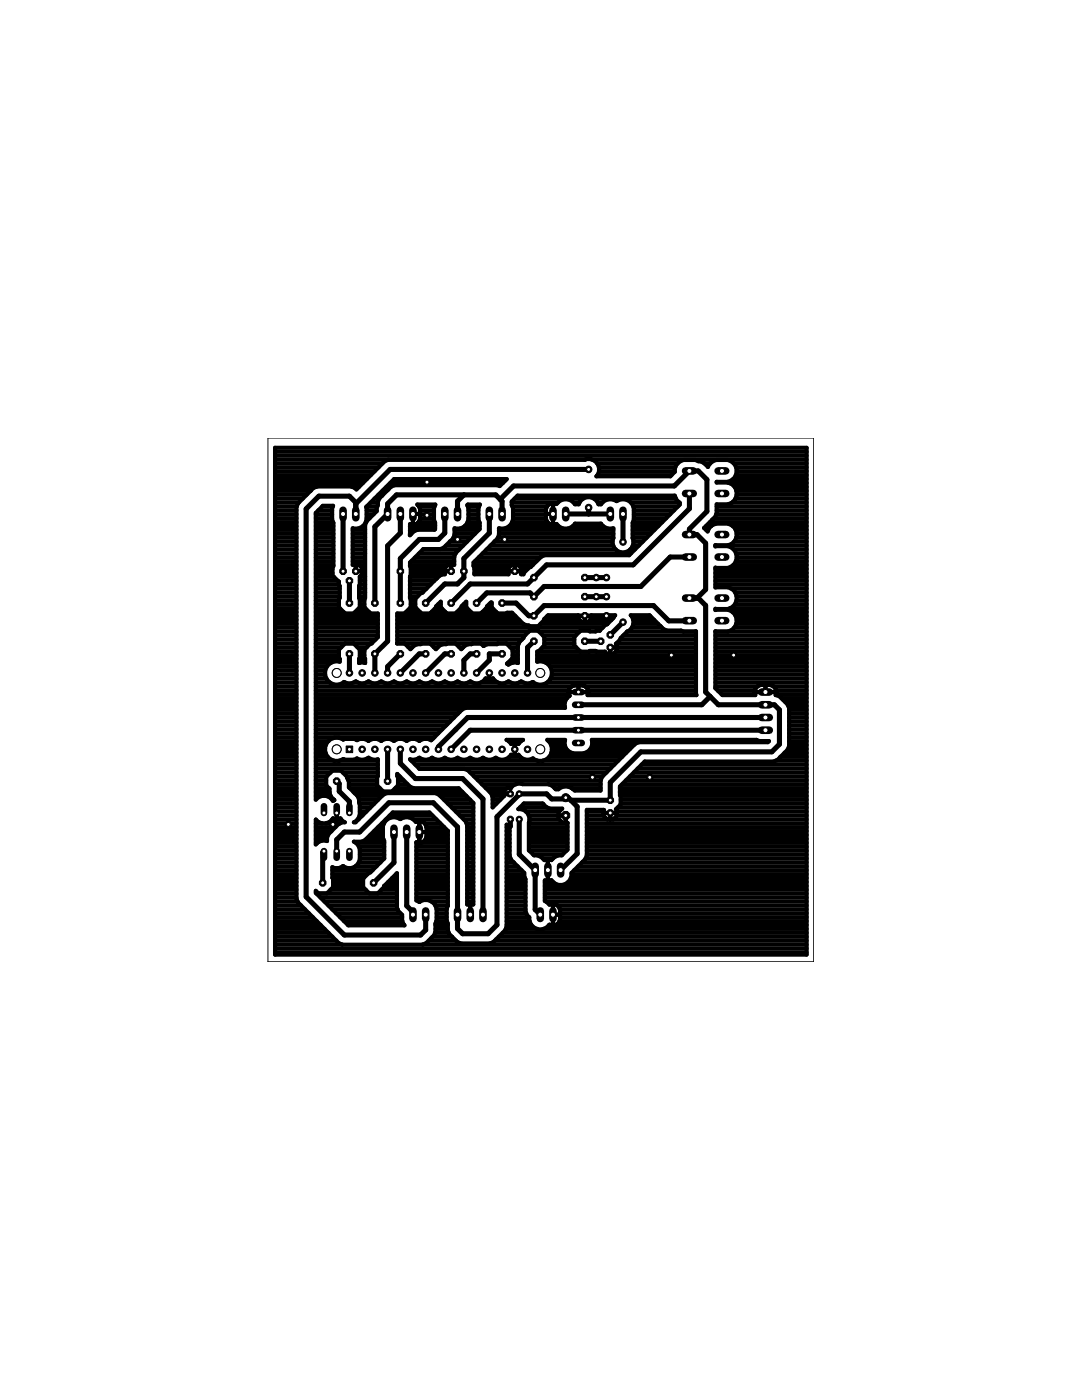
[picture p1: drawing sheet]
<svg xmlns="http://www.w3.org/2000/svg" width="216mm" height="279mm" viewBox="0 0 216 279" stroke-linecap="round" stroke-linejoin="round" font-family="sans-serif">
<g fill="none" stroke="#000" stroke-width=".83">
<path d="M54.9 95.6h18.3M54.9 89.4h106.1v101.1h-106.1zM54.9 91.7h61.9M54.9 99.5h5.5M54.9 98.7h6.3M54.9 98h7.1M54.9 97.2h8.2M54.9 96.4h17.5M54.9 94.8h19.1M54.9 94h19.9M54.9 93.3h20.6M54.9 92.5h21.4"/>
<path d="M54.9 90.9h106.1M54.9 90.1h106.1M70.3 97.2h1.3M74.7 99.5h1M75.5 98.7h.9M76.2 98.9h.1M76.3 98h.9M77.1 97.2h.9M77.4 91.8l-.6 .3-5.7 5.6-1-.6h-6.9l-.7 .3-3 3.1-.3 .7v78.2l.3 .7 8.1 8.1 .7 .3h16l.7-.3 1.6-1.5 .3-.7v-1.7l.2-.6v-2.3a2.22 2.22 0 0 0-3.4-1.4M77.5 97.7h.1M77.9 96.4h22.5M102.7 99.5h13.7"/>
<path d="M116.7 91.8a2.04 2.04 0 0 1 2.8 1.5M118.1 91.7h42.9M118.5 99.5h16.4M119.2 92.5h16M119.2 94.8h14.8M119.5 93.3h15.2M119.5 93.3v.8l-.5 1h14.8l.8-.9a2.13 2.13 0 0 1 1.8-2.4h2.3l1 .3 .7 .3 .9 .8 .2-.4 .6-.7 .8-.3h2.3a2.23 2.23 0 0 1 1.8 2.2 2.23 2.23 0 0 1-1.8 2.2h-2.2v.1h2.2a2.21 2.21 0 0 1 1.8 2.2 2.21 2.21 0 0 1-1.8 2.1h-2.2v1.8l-.3 .8-.5 .5M119.5 94h15.1M140.5 92.5h1.2M145.5 96.4h15.5M146.3 95.6h14.7M146.4 92.5h14.6"/>
<path d="M146.6 97.2h14.4M146.7 99.5h14.3M146.8 94.8h14.2M146.9 93.3h14.1M146.9 98h14.1M147 98.7h14M147 94h14M54.9 118.3h4.3M54.9 119.8h4.3M54.9 119h4.3M54.9 117.5h4.3M54.9 116.7h4.3"/>
<path d="M54.9 115.9h4.3M54.9 115.1h4.3M54.9 114.3h4.3M54.9 113.6h4.3M54.9 112.8h4.3M54.9 112h4.3M54.9 111.2h4.3M54.9 110.4h4.3M54.9 109.7h4.3M54.9 108.9h4.3M54.9 108.1h4.3M54.9 107.3h4.3"/>
<path d="M54.9 106.5h4.3M54.9 105.7h4.3M54.9 105h4.3M54.9 104.2h4.3M54.9 103.4h4.3M54.9 102.6h4.3M54.9 101.9h4.3M54.9 101.1h4.3M54.9 100.3h4.7M63 118.3h4.8M63 119.8h4.6M63 119h4.8"/>
<path d="M63 117.5h4.8M63 116.7h4.6M63 115.9h4.4M63 115.1h3.6M63 114.3h3.4M63 113.6h3.4M63 112.8h3.5M63 112h3.5M63 111.2h3.5M63 110.4h3.5M63 109.7h3.5M63 108.9h3.5"/>
<path d="M63 108.1h3.5M63 107.3h3.5M63 106.5h3.5M63 105.7h3.5M63 105h3.5M63 104.2h3.4M63 103.4h3.3M63 102.6h3.3M63.5 101.9h2.8M64.3 101.1h2.1M70.4 112h2.5M70.4 111.2h2.5"/>
<path d="M70.4 110.4h2.5M70.4 109.7h2.5M70.4 108.9h2.5M70.4 108.1h2.5M70.4 107.3h2.5M70.4 106.5h2.5M70.4 105.7h2.5M71 114h1.3M71 114h.1M71 112.7v1.3M71 113.6h.1M71 112.8h.1"/>
<path d="M71.6 112.8h1.3M71.6 118.3h1.3M71.6 119h1.3M71.6 117.5h1.3M71.8 119.8h.9M71.8 116.7h1.1M71.8 115.9h1.1M71.8 115.1h1.1M72.3 114.3h.6M72.3 113.6h.6M72.4 105h.5M73 104.2h.1"/>
<path d="M73.2 103.4h.6M73.2 102.6h1.3M73.2 101.9h2M73.2 101.1h2.1M74 100.3h1.4M81.8 119h1.5M81.8 117.5h3.3M81.8 116.7h4.1M81.8 115.9h4.9M81.8 115.1h5.6M81.8 112.8h7.6M81.8 106.5h.3"/>
<path d="M81.8 105.7h1.4M81.8 105h5M82 119.8h.9M82 114.3h6.7M82 113.6h6.7M82.1 112h8.5M82.4 102.6h1.4M82.4 102.6v.1M82.4 102.6v2.2M82.4 104.2h.1M82.4 103.4h.1M82.8 111.2h7.8"/>
<path d="M83.5 104.2h3.3M83.6 101.1h3.1M83.6 101.1l-.3-.4h3.6l-.3 .7v2.4l.2 .6v1.2l-.1 .1h-3.4l-.7 .3-.6 .6M83.6 101.1l.2 .6v1.7a1.39 1.39 0 0 1-2 1.2v2.2l.2-.2M83.6 110.4h7.3M83.8 103.4h2.8M83.8 102.6h2.8M83.8 101.9h2.8M84.1 118.3l-1.2 1.2v1.7l1.2 1.2h1.7l2.1-2.3v1.1l1.3 1.2h1.7l2.1-2.3v1.1l1.3 1.2h1.7l1.2-1.2v-.2l.7-.8h.2v1l1.2 1.2 2.9-.1 2.2 2.2M84.4 109.7h7.2M87.1 115.4l.6-.5 .7-.3h.4l-.1-1.1 .8-.8h1.1v-1.6l.3-.7 4.8-4.8v-1.2l-.2-.6v-2.4l.3-.7h-2.4l-.2 .1 .3 .6v2.4a2.15 2.15 0 0 1-2.8 1.6v1.4l-.3 .7-1.8 1.8-.7 .3h-3.4l-2.7 2.7v.7l.2 .1v1.8l-.2 .1v4.3l.2 .2v1.7l-1.3 1.2h-1.4l-.1 6h24.3M87.1 115.4v.1"/>
<path d="M87.1 115.4l-2.8 2.9h-2.5M88.7 114h1.3M89 108.9h3.4M89.8 108.1h3.4M90 112.7v1.3M90 114h.1M90 112.8h.1M90 113.6h.1M90.5 107.3h3.5M90.7 106.5h4.1M90.7 105.7h4.8M92.7 105h3"/>
<path d="M93.3 104.2h2.4M93.3 101.1h2.3M93.5 103.4h2M93.5 102.6h2M93.5 101.9h2M94.5 112.8h7.6M94.7 114.3h6.7M94.7 113.6h6.7M94.8 112h12.3M95.5 111.2h12.3M96.3 110.4h29.6M97.1 109.7h25.8"/>
<path d="M97.9 108.9h24.5M98.7 108.1h23.5M99.4 107.3h23M99.6 106.5h22.8M99.6 105.7h22.8M101.4 114h2.6M101.6 105h9.8M102.1 100.1l1.2-1.2h31.3l.4 .8 .6 .7v.3l-10.1 10.1h-16.8l-.7 .3-2.1 2.1h-.2l-1.2 1.2v.2h-.5v-1.1l-.7-.8h-1.1l-.8 .8 .1 1.1h-6.8v-1.5l-.2-.1v-.7l4.8-4.8 .3-.7v-1.4a2.18 2.18 0 0 0 2.8-1.6v-2.4l-.3-.6zM102.1 100.3h9.2M102.2 104.2h7M102.2 101.1h6.9M102.4 103.4h6.5"/>
<path d="M102.4 102.6h6.5M102.4 101.9h6.5M102.7 112.7v1.3M102.7 113.6h.1M102.7 112.8h.1M103.4 112.8h2.9M104 114.3h.5M104 113.6h1.3M108.9 102.6l1.5 .1M109.3 100.9a1.4 1.4 0 0 1 1.7-.3 2.21 2.21 0 0 1 3.7 0h.8a2.06 2.06 0 0 1 2-1.4 2.06 2.06 0 0 1 1.9 1.4h.5a2.19 2.19 0 0 1 3.1-.6 2.2 2.2 0 0 1 3.5 1.4v2.4l-.3 .6v3a2.08 2.08 0 0 1-1.9 2.9 2.08 2.08 0 0 1-1.9-2.9v-2a2.13 2.13 0 0 1-2.5-.9h-5.2a2.21 2.21 0 0 1-3.7 .1 1.41 1.41 0 0 1-2.1-1.2v-1.7zM110.3 100.4v4.4M110.3 104.2h.1"/>
<path d="M110.3 103.4h.1M110.3 101.9h.1M110.3 101.1h.1M114.3 105h6M114.4 100.3h1.2M119.3 100.3h.9M125.7 109.7h1M125.9 100.3h9.7M126.2 107.3h2.8M126.2 106.5h3.6M126.2 105.7h4.4M126.2 105h5.2"/>
<path d="M126.3 108.9h1.2M126.3 104.2h5.8M126.3 101.1h9M126.4 108.1h1.8M126.5 103.4h6.4M126.5 102.6h7.2M126.5 101.9h8M140.9 105.7h.4M140.9 105h1M141.7 104.2h19.3M142.2 103.7l-1.7 1.7 .7 .7 .3-.7 .6-.6 .8-.3h2.3a2.21 2.21 0 0 1 1.8 2.2 2.21 2.21 0 0 1-1.8 2.1h-2.5v.3l2.5-.1a2.23 2.23 0 0 1 1.8 2.2 2.23 2.23 0 0 1-1.8 2.1h-2.5v3.9h2.5a2.18 2.18 0 0 1 1.8 2.6M142.2 103.7h.1"/>
<path d="M142.5 103.4h18.5M142.7 116.7h18.3M142.7 115.9h18.3M142.7 115.1h18.3M142.7 114.3h18.3M142.7 113.6h18.3M142.7 108.9h18.3M142.9 102.6h18.1M143 101.9h18M143 101.1h18M145.9 117.5h15.1M146.1 100.3h14.9"/>
<path d="M146.2 105h14.8M146.3 112.8h14.7M146.4 109.7h14.6M146.5 108.1h14.5M146.7 118.3h14.3M146.8 105.7h14.2M146.8 112h14.2M146.9 110.4h14.1M146.9 107.3h14.1M147 119.8l-.3 .8-.7 .6-.8 .3h-2.5v.3l2.5-.1a2.23 2.23 0 0 1 1.8 2.2 2.23 2.23 0 0 1-1.8 2.1M147 119.8h14M147 119h14"/>
<path d="M147 111.2h14M147 106.5h14M54.9 128.4h4.3M54.9 122.9h4.3M54.9 129.2h4.3M54.9 126h4.3M54.9 139.3h4.3M54.9 138.5h4.3M54.9 137.8h4.3M54.9 137h4.3M54.9 136.2h4.3M54.9 135.4h4.3"/>
<path d="M54.9 134.6h4.3M54.9 133.9h4.3M54.9 133.1h4.3M54.9 132.3h4.3M54.9 131.5h4.3M54.9 130.7h4.3M54.9 130h4.3M54.9 127.6h4.3M54.9 126.8h4.3M54.9 125.3h4.3M54.9 124.5h4.3M54.9 123.7h4.3"/>
<path d="M54.9 122.2h4.3M54.9 121.4h4.3M54.9 120.6h4.3M63 128.4h11.2M63 122.9h12.4M63 129.2h5.1M63 126h12.4M63 139.3h50.2M63 138.5h50.5M63 137.8h50.5M63 137h51.1M63 136.2h2.8"/>
<path d="M63 135.4h2.1M63 134.6h1.9M63 133.9h1.9M63 133.1h2.2M63 132.3h3M63 131.5h4.8M63 130.7h4.6M63 130h4.6M63 127.6h12M63 126.8h12.4M63 125.3h12.4M63 124.5h12.4"/>
<path d="M63 123.7h12.4M63 122.2h5.6M63 121.4h4.8M63 120.6h4.6M64.9 133.9a2.32 2.32 0 0 0 1.1 2.4 2.32 2.32 0 0 0 2.6-.2 2.03 2.03 0 0 0 2.4-.1 2.03 2.03 0 0 0 2.5 0 2.03 2.03 0 0 0 2.6 0 2.03 2.03 0 0 0 2.5 0 2.03 2.03 0 0 0 2.6 0 2 2 0 0 0 2.5 0 2.05 2.05 0 0 0 2.5 0 2.05 2.05 0 0 0 2.6 0 2.05 2.05 0 0 0 2.5 0 2.05 2.05 0 0 0 2.5 0 2.18 2.18 0 0 0 3.2-.6 1.78 1.78 0 0 0 1.4 .1 2.1 2.1 0 0 0 3.1 .5 2.05 2.05 0 0 0 2.5 0 2.03 2.03 0 0 0 2.3 .1 2.31 2.31 0 0 0 2.7 .2 2.31 2.31 0 0 0 1.1-2.4M67.8 131.5v.6a2.28 2.28 0 0 0-2.9 1.8M68.6 136.2h.3M68.9 128.4l-1.3 1.2v1.8l.2 .1M70.6 128.4l1.2 1.2v1.8l-.2 .1M70.6 136.2h.8M70.9 122.2h2.8M71.3 129.2h1.9"/>
<path d="M71.6 132.3h1.3M71.6 131.5v.8M71.6 132.3h.1M71.6 131.5h1.3M71.6 121.4h1.3M71.8 130.7h.9M71.8 130h.9M71.8 120.6h.9M72.8 132.3h.1M72.9 131.5v.8M73.1 136.2h.8M73.9 128.4l-1.2 1.2v1.8l.2 .1"/>
<path d="M74.1 128.4l1.3-1.2v-4.8h-1.5l-1.2-1.2v-1.7l.2-.2v-14.6l.3-.7 2-2 .2-1.8 .3-.7 2.3-2.4 .7-.3h20.6l.4 .2 1.4-1.4h-22.5l-5.5 5.6 .1 2.6a2.15 2.15 0 0 1-2.8 1.6v7.3h1.1l.8 .8v1.1l-.5 .5v1.7l-.2 .1 .2 4.3-1.2 1.2h-1.7l-1.3-1.2v-1.7l.2-.2v-2.4l-.2-.1v-.7l-1.2-1.2v-1.8l.1-.1v-8.6l-.2-.6v-2.4l.2-.5h-2.1l-1.4 1.5v57.2l.5-.4 .7-.4M75.6 136.2h.9M78.2 136.2h.8M79.3 122.9h23.5M79.3 126h26.2M79.3 127.6h24.9M79.3 126.8h25.4M79.3 125.3h40.9M79.3 124.5h25.1M79.3 123.7h24.3M80.7 128.4l1.2 1.2 .7-.7 .7-.3h.6l.2-.2M80.7 136.2h.9"/>
<path d="M81 122.2h2.8M81.5 129.2h.8M81.8 121.4h1.2M82 120.6h.9M83.3 136.2h.8M85.8 128.4l1.2 1.2 .7-.7 1.5-.5M85.8 136.2h.8M86.1 122.2h2.8M86.6 129.2h.8M86.9 121.4h1.2M87.4 120.6h.5M88.3 136.2h.9"/>
<path d="M90.9 128.4l1.1 1.2a2.18 2.18 0 0 1 2.1-1l.2-.2M90.9 136.2h.8M91.2 122.2h2.8M91.7 129.2h.7M91.9 121.4h1.3M92.5 120.6h.5M93.4 136.2h.9M96 128.4l.5 .5 .8-.3h1.9l.1-.2M96 136.2h3.3M96.2 122.2h2.8M96.9 135.4h.1M97 121.4h1.3"/>
<path d="M97.6 120.6h.5M97.6 135.4h.1M97.6 134.6l.1 .1M97.7 134.5l-.1 1.1M98.4 135.4h.1M101 128.4l1.3 1.2v1.8l-1.1 1.1 .3 .2a1.87 1.87 0 0 1 1.8-.4M101 136.2h.9M101.3 132.3h.9M101.8 129.2h1.5M102.1 131.5h1.2M102.3 130.7h1M102.3 130h1"/>
<path d="M103.3 132.3h.1M103.3 132.3v-3.5l.3-.7 2.1-2.2h1.7l1.2 1.2v1.7l-1.2 1.2h-.2v2.1a2.28 2.28 0 0 1 2.9 1.8M103.6 136.2h.8M104.4 124.5l1.3 .5h1.7l2-2.2h6v.6l.7 .8h1.1l.8-.8v-.6h4.7l-.3 .5-1.3 1.3h-.2l-1.2 1.2M106.1 136.2h.3M107.2 131.5h31.7M107.2 130.7h31.7M107.5 130h8.2M107.6 126h8.1M107.9 124.5h13.3M108.3 129.2h6.7M108.4 126.8h6.5"/>
<path d="M108.6 128.4h6M108.6 127.6h6M108.6 123.7h7.1M109 132.3h29.9M109.2 136.2h29.7M109.2 122.9h13.4M109.8 133.1h29.1M109.8 135.4h29.1M110.1 134.6h28.8M110.1 133.9h28.8M113.4 138.1h4M114.1 137a1.32 1.32 0 0 0-.4 1.9 2.03 2.03 0 0 0-.9 2.4h-19.9l-.7 .3-6.2 6.1a2.06 2.06 0 0 0-2.3 .2 2 2 0 0 0-2.5 0 2.05 2.05 0 0 0-2.6 0 2.05 2.05 0 0 0-2.5 0 2.05 2.05 0 0 0-2.6 0 2.16 2.16 0 0 0-2.3-.2l-.5-.2h-1.9l-.3 .1a2.36 2.36 0 0 0-3.7 2 2.36 2.36 0 0 0 3.7 1.9"/>
<path d="M114.1 137l.6-.2h1.5l.6 .2M115.4 138.1h.1M115.4 136.8v1.3M115.4 137.8h.1M115.4 137h.1M116.7 123.7h.1M116.7 123v1.2M116.8 137h22.1M117.3 138.5h21.6M117.3 137.8h21.6M117.6 130h1.3M117.7 123.7h4.3"/>
<path d="M119.7 125.9h-.7l-.1 .1-3.1-.1-1.2 1.2v1.7l1.2 1.2 3.1-.1 .1 .1h1.7l.5 .6h1.1l.8-.8v-1.1l-.2-.2 2.2-2.5M119.7 125.8v.1M121.8 129.2v1.4M121.8 129.2h.1M121.8 130h.1M122.9 130h16M123 128.4h15.9M123.8 127.6h15.1M124.4 126.8h14.5M125.1 126a2 2 0 0 0 .8-3.2h3.7l2.8 2.7 .7 .3h2.8l.5 .2M125.1 126h13.8M126 122.9h3.8"/>
<path d="M126.1 125.3h6M126.4 123.7h4.1M126.4 124.5h4.9M138.7 126h.2v12.5l.1 .2h-21.8a1.32 1.32 0 0 0-.4-1.7M138.9 129.2h-17.1M142.7 128.4h18.3M142.7 129.2h18.3M142.7 126h18.3M142.7 137h8.5M142.7 136.2h18.3M142.7 135.4h18.3M142.7 134.6h18.3"/>
<path d="M142.7 133.9h18.3M142.7 133.1h18.3M142.7 132.3h18.3M142.7 131.5h18.3M142.7 130.7h18.3M142.7 130h18.3M142.7 127.6h18.3M142.7 126.8h18.3M142.9 126h-.2v11.3l1.4 1.4h6.6l-.1-.9M143.2 137.8h7.4M144 138.5h6.6M145.7 121.4h15.3"/>
<path d="M146.2 122.2h14.8M146.5 125.3h14.5M146.7 120.6h14.3M146.8 122.9h14.2M146.9 124.5h14.1M147 123.7h14M150.6 138.1h4.3M150.6 137.8a1.48 1.48 0 0 1 1.3-1.1h1.7a1.44 1.44 0 0 1 1.3 1.1M152.7 138.1h.1M152.7 136.7v1.4M152.7 137.8h.1M152.7 137h.1"/>
<path d="M154.3 137h6.7M154.8 138.5h6.2M154.9 137.8l-.1 .9 .8 .3 1.6 1.6 .3 .7v7.6l-.3 .7-2.1 2.1-.7 .3h-25.7l-5 5v1.7l.1 .1M154.9 137.8h6.1M155.9 139.3h5.1M54.9 147.9h4.3M54.9 156.5h4.3M54.9 157.3h4.3M54.9 158.8h4.3M54.9 159.6h4.3M54.9 158.1h4.3M54.9 155.7h4.3"/>
<path d="M54.9 154.9h4.3M54.9 154.2h4.3M54.9 153.4h4.3M54.9 152.6h4.3M54.9 151.8h4.3M54.9 151h4.3M54.9 150.3h4.3M54.9 149.5h4.3M54.9 148.7h4.3M54.9 147.1h4.3M54.9 146.3h4.3M54.9 145.6h4.3"/>
<path d="M54.9 144.8h4.3M54.9 144h4.3M54.9 143.2h4.3M54.9 142.5h4.3M54.9 141.7h4.3M54.9 140.9h4.3M54.9 140.1h4.3M63 147.9h2.5M63 156.5h2.1M63 157.3h2.6M63 158.8h3M63 158.1h2.8"/>
<path d="M63 155.7h2.1M63 154.9h2.2M63 154.2h3M63 153.4h12.4M63 152.6h12.4M63 151.8h3.6M63 151h2.4M63 150.3h2M63 149.5h1.9M63 148.7h2M63 147.1h23.7M63 146.3h24.4"/>
<path d="M63 145.6h25.2M63 144.8h26M63 144h26.8M63 143.2h27.6M63 142.5h28.4M63 141.7h29.1M63 140.9h49.7M63 140.1h49.7M65 158.8l.8 .4 .6 .6 .3-.1M66.3 159.6h.4M66.7 159.7h.1M67.7 151.8h7.7"/>
<path d="M68.4 154.2h7M68.5 151.5l.3 .1h1.9l.5-.2a2.27 2.27 0 0 0 2.3-.2 1.88 1.88 0 0 0 1.9 .3l-.2 5.3 1.3 1.2h1.7l1.2-1.2v-1.8l-.1-.1v-.4l2.5 2.5 .7 .3h9l2.9 3v20.2l-.4-.1-.8 .1v-15.8l-.3-.8-5.3-5.3-.7-.3h-9.7l-.7 .3-5.5 5.5h-.4l.9-.7 .3-.8v-2.1l-.4-1.6M68.5 151.5h.1M69.2 154.9h6.1M69.5 155.7h5.7M69.6 156.5h5.6M69.8 157.3h6M70.5 158.1h21.8M71.3 158.8h4.9M71.4 158.9l-1.8-1.8v-1.1l-.3-1-1.2-1.2h-1.8l-1.2 1.2v1.8l.7 .6v.9l.2 .7 .7 .7M71.6 159.6h3.8M78.9 157.3h3.6"/>
<path d="M79.3 154.9h.5M79.4 156.5h1.9M79.4 155.7h1.1M82.1 151.8h25.2M82.9 152.6h39.7M83.7 153.4h38.1M87.8 158.8h5.2M88.6 159.6h5.2M93.8 154.2h27.2M94.6 154.9h25.6M95.4 155.7h24.4M96.2 156.5h6.8"/>
<path d="M96.9 157.3h4.3M97.7 158.1h2.9M98.2 158.8h2.4M98.3 159.6h1.5M100.6 158.4h.4M101 158.4v.1M101.1 147.7h3.3l-.9 .8a1.28 1.28 0 0 0-1.5 0l-.6-.7zM101.5 147.9h2.4M101.6 151h2.2M101.8 157.2l.1 .2M101.8 157.3h.1M102.7 148.2v2.7"/>
<path d="M102.7 149.5v.1M102.7 150.3h.1M102.7 149.5h.1M102.7 148.7h.1M108.4 151.8h15M109.4 147.9h3.3M109.6 151h14.5M110 148.7h2.7M110 150.3h4.1M110.1 149.5h2.9M110.7 157.3h1M112.7 148.7l.1-1h-3.6a2.33 2.33 0 0 1 .5 3.3 2.33 2.33 0 0 1-3.4 .3 2.06 2.06 0 0 1-2.8-.7 1.28 1.28 0 0 1-1.5 0 2.06 2.06 0 0 1-3.1 .6 2.03 2.03 0 0 1-2.5 0 2.03 2.03 0 0 1-2.6 0 2.03 2.03 0 0 1-2.5 0 2.03 2.03 0 0 1-2.5 0 2.03 2.03 0 0 1-2.6 0 2.03 2.03 0 0 1-2.5 0 1.88 1.88 0 0 1-1.9 .3l1.9 2h9l.7 .3 4.6 4.5 .3 .8v2l2.3-2.2v-1l.7-.7h.7a1.92 1.92 0 0 1 2.3-.7h15.5"/>
<path d="M112.7 148.7l.3 .8 .6 .5 .7 .3h2.2l.8-.3 .5-.5 .4-.8M114.1 157.3h5.7M116.7 150.3h8.2M117.8 149.5h7.9M118.2 147.9h35.2l-.2 .2h-25.7l-.7 .3-6.7 6.6-.3 .8v2h-5.1l-.2-.2a2.25 2.25 0 0 0-3.1-.1h-.5l-.7-.7-.7-.3M118.2 148.7h8.3M123.7 157.3h37.3M123.7 158.1h37.3M123.8 158.8v1.8l-.9 .9 .2 .2v1.1M123.8 158.8h37.2M123.8 159.6h37.2M124.1 156.5h36.9"/>
<path d="M124.9 155.7h36.1M125.7 154.9h35.3M126.5 154.2h34.5M127.3 153.4h33.7M128 152.6h33M151.6 147.9l-.6-.2h-32.9l.1 1M154.8 151.8h6.2M155.8 151h5.2M156.5 150.3h4.5M156.7 140.1h4.3M157.2 149.5h3.8M157.3 140.9h3.7"/>
<path d="M157.5 147.9h3.5M157.5 148.7h3.5M157.5 147.1h3.5M157.5 146.3h3.5M157.5 145.6h3.5M157.5 144.8h3.5M157.5 144h3.5M157.5 143.2h3.5M157.5 142.5h3.5M157.5 141.7h3.5M54.9 160.4h4.3M54.9 162.8h4.3"/>
<path d="M54.9 164.3h4.3M54.9 168.2h4.3M54.9 179.9h4.5M54.9 179.1h4.3M54.9 178.4h4.3M54.9 177.6h4.3M54.9 176.8h4.3M54.9 176h4.3M54.9 175.2h4.3M54.9 174.5h4.3M54.9 173.7h4.3M54.9 172.9h4.3"/>
<path d="M54.9 172.1h4.3M54.9 171.3h4.3M54.9 170.6h4.3M54.9 169.8h4.3M54.9 169h4.3M54.9 167.4h4.3M54.9 166.6h4.3M54.9 165.9h4.3M54.9 165.1h4.3M54.9 163.5h4.3M54.9 162h4.3M54.9 161.2h4.3"/>
<path d="M63 164.3h4.9M63 168.2h.3M63 167.4h2.3M63 166.6h2.5M63 165.9h3.1M63 165.1h3.9M63.2 178.4h16M64 179.1h15.2M64.7 179.9h14.5M66 177.6h7M66.3 163.5h.6M66.3 174.5h7"/>
<path d="M66.3 173.7h8M66.4 175.2h6.2M66.5 176.8h6M66.5 176h6M67.2 162.8h.1M67.2 162.3v1.2M67.5 163.5l.4-.2 .6 .7 .3 .1h-.5l-.7 .3-2.1 2.1-.2 .7v.7a1.95 1.95 0 0 0-2.3 .6v-4.9l.5 .4 .7 .3M67.5 163.5h-.6l-.5-.2-.6 .7-.8 .3M67.5 163.5h.6M68.4 172.9h.1M71 172.9h4.1M71 168.2h5.7"/>
<path d="M71.4 163.5h.1M71.6 172.1h4.3M71.6 169h5.1M71.8 160.4h2.9M71.8 162.8h.5M71.8 171.3h4.9M71.8 170.6h4.9M71.8 169.8h4.9M71.8 162h1.3M71.8 161.2h2.1M73.1 167.4h3.4M73.9 166.6h2.5"/>
<path d="M74.7 165.9h1.7M75.4 165.1h1M76.1 177.6h3.1M76.2 164.3h.4M76.7 176.8h2.5M77 163.5h.3M77.4 176h1.8M77.8 162.8h8.5M78.2 175.2h1M79 174.5h.2M82.5 163.5h4.6M83.1 168.2h.4"/>
<path d="M83.1 179.1h6.3M83.1 178.4h6.3M83.1 177.6h6.3M83.1 176.8h6.3M83.1 176h6.3M83.1 175.2h6.3M83.1 174.5h6.3M83.1 173.7h6.3M83.1 172.9h6.3M83.1 172.1h6.3M83.1 171.3h6.3M83.1 170.6h6.3"/>
<path d="M83.1 169.8h6.3M83.1 169h6.3M83.6 179.9h.2M83.7 180l-.6-.3v-11.6a1.42 1.42 0 0 0 2-1.2v-1.7a1.42 1.42 0 0 0-2.1-1.2 2.39 2.39 0 0 0-3.2-.6 2.25 2.25 0 0 0-3.4 1.4v2.4l.3 .7v3.4l-2.8 2.8h-.2l-1.2 1.2v1.8l1.2 1.2h1.7l3.8-4v6.8l.3 .8 .7 .7v1.1l.5 1h-11.2l-6.5-6.5v-.4l.5 .5h1.8l1.2-1.2-.2-4a1.95 1.95 0 0 0 2.2-.3 2.1 2.1 0 0 0 3.3-1.2v-2.2l-.3-.7-.9-.7h1.5l.7-.3 5.6-5.6h7.3l3.7 3.7v15l-.3 .6v2.3l.3 .6v1.4l.3 .7 .5 .6M83.7 180h.1M83.7 163.9v4.3M83.7 167.4h.1M83.7 166.6v.1M83.7 165.9h.1M83.7 165.1h.1M83.7 164.3h.1M83.9 168.2h5.5"/>
<path d="M84.7 164.3h3.1M85 167.4h4.4M85.1 165.1h3.5M85.1 166.1h-1.4M85.1 166.6h4.3M85.1 165.9h4.3M86.1 179.9h3.3M89.4 160.4h5M90.2 161.2h4.2M91 162h3.4M91.7 162.8h2.7M92.5 163.5h1.9"/>
<path d="M93.1 164.3h1.3M93.2 168.2h1.2M93.2 179.9h1.2M93.2 179.1h1.2M93.2 178.4h1.2M93.2 177.6h1.2M93.2 176.8h1.2M93.2 176h1.2M93.2 175.2h1.2M93.2 174.5h1.2M93.2 173.7h1.2M93.2 172.9h1.2"/>
<path d="M93.2 172.1h1.2M93.2 171.3h1.2M93.2 170.6h1.2M93.2 169.8h1.2M93.2 169h1.2M93.2 167.4h1.2M93.2 166.6h1.2M93.2 165.9h1.2M93.2 165.1h1.2M98.3 160.4h.7M101.1 168.2h.6M101.1 179.9h3.8"/>
<path d="M101.1 179.1h3.8M101.1 178.4h3.8M101.1 177.6h3.8M101.1 176.8h3.8M101.1 176h3.8M101.1 175.2h3.7M101.1 174.5h3.5M101.1 173.7h3M101.1 172.9h2.2M101.1 172.1h1.4M101.1 171.3h.8M101.1 170.6h.6"/>
<path d="M101.1 169.8h.6M101.1 169h.6M101.1 167.4h.6M101.1 166.6h.6M101.1 165.9h.6M101.1 165.1h.6M103.7 161.2h5.5M104.5 160.4h3.8M104.5 160.4l-1.1 1.1a1.99 1.99 0 0 1 2.1 2.6v5.6l1.1 1h.6l.8 .3 .6 .7 .6-.2 .8 .2 .6-.7 .8-.3h.7l1.1-1.1v-5.4h-.9l-.9-.9v-1.2l.8-.7h-2.5l-.7-.3-.7-.7M104.9 162h6.7M105.5 162.8h7.4M105.5 164.3h7.7"/>
<path d="M105.5 168.2h7.7M105.5 169h7.7M105.5 167.4h7.7M105.5 166.6h7.7M105.5 165.9h7.7M105.5 165.1h7.7M105.6 169.8h7.4M105.6 163.5h6M106.4 170.6h5.8M108.3 171.3h2M108.7 179.1h52.3M108.7 178.4h52.3"/>
<path d="M108.7 177.6h52.3M108.7 176.8h52.3M108.7 176h1.7M109 179.9h52M109.3 171.5v4.4M109.3 173.7h.1M109.3 175.2v.1M109.3 174.5h.1M109.3 172.9h.1M109.3 172.1h.1M112.9 162.8h.1M112.9 162.8v1.4"/>
<path d="M112.9 163.5v.1M113.4 176h47.6M113.9 175.2h47.1M114 174.5h47M114.6 173.7h46.4M115.4 172.9h45.6M116.1 172.1h44.9M116.9 171.3h44.1M117.1 162.8h3.3M117.1 164.3h43.9M117.1 168.2h43.9M117.1 170.6h43.9"/>
<path d="M117.1 169.8h43.9M117.1 169h43.9M117.1 167.4h43.9M117.1 166.6h43.9M117.1 165.9h43.9M117.1 165.1h43.9M117.1 163.5h4.1M117.1 162h3.3M120.4 162.8l.1-1.2h-3.4v9.2l-.3 .6-2.8 2.8a2.2 2.2 0 0 1-1.4 2.3 2.2 2.2 0 0 1-2.6-.8l-.6 .2-.7-.2v4.1l.9 .8a1.43 1.43 0 0 1 2.1 .9M120.4 162.8l.8 .8h1.1l.8-.8M120.4 162.2h2.7M121.8 163.5v.1"/>
<path d="M121.8 162.8h.1M121.8 162.3v1.3M122.3 163.5h38.7M123.1 162.8h37.9M123.1 162h37.9M123.2 161.2h37.8M123.8 160.4h37.2M54.9 188.5h13.3M54.9 190.1h106.1M54.9 189.3h106.1M54.9 187.7h12.2M54.9 186.9h11.4"/>
<path d="M54.9 186.2h10.6M54.9 185.4h9.8M54.9 184.6h9.1M54.9 183.8h8.3M54.9 183h7.5M54.9 182.3h6.7M54.9 181.5h6M54.9 180.7h5.2M65.5 180.7h13.7M66.3 181.5h13.1M67.1 182.3h12.8M67.9 183h12.3"/>
<path d="M68.6 183.8h11.7M69.4 184.6h11.2M84.4 188.5h76.6M85.6 187.7h5.4M86.3 186.9h3.9M86.8 186.2h2.8M86.8 180.7h2.6M86.9 185.4h2.5M86.9 184.6h2.5M87.1 183.8h2.1M87.1 183h2M87.1 182.3h2"/>
<path d="M87.1 181.5h2M93.8 180.4l.1 2.2M93.8 182.3h.1M93.8 181.5h.1M93.8 180.7h.1M98.7 187.7h62.3M99.5 186.9h61.5M100.3 186.2h60.7M100.9 185.4h6.2M101.1 184.6h4.9M101.1 183.8h4.6M101.1 183h4.5"/>
<path d="M101.1 182.3h3.9M101.1 181.5h3.8M101.1 180.7h3.8M108.5 185.4h52.5M109.6 184.6h.2M110.3 180.4v4.3M110.3 184.6h.1M110.3 183.8l.1 .1M110.3 183l.1 .1M110.3 182.3h.1M110.3 181.5h.1M110.3 180.7h.1"/>
<path d="M110.9 184.6h50.1M111.3 180.7h49.7M111.7 183.8h49.3M111.7 181.5l.1 1.9a1.42 1.42 0 0 1-2.2 1.1 2.2 2.2 0 0 1-2.5 .9 2.2 2.2 0 0 1-1.5-2.3l-.4-.5-.3-.7v-6.4l-.3-.6v-.7l-2.6-2.6-.3-.7v-6.1h-.4l-.2-.2v20.4l-.3 .7-2.3 2.3-.7 .3h-5.9l-.7-.3-1-1M111.7 181.5h49.3M111.8 182.5l-1.4 .1M111.8 183h49.2M111.8 182.3h49.2"/>
</g>
<g fill="none" stroke="#000" stroke-width="1">
<path d="M92.6 98.8l-1.3 1.2v2.6M99.8 99.7l2.7-2.7h32.1l3-3h1.7l1.8 1.7v6.4l-3.5 3.5v1.1h1.5l1.7 1.7v9.2l-1.7 1.8M117.5 93.7h-39.6l-6.9 6.8M137.6 98.5v3l-11.3 11.2h-17.2l-3.8 3.8h-11.5l-3.8 3.9M68.5 102.6v11.4M69.7 115.9v4.5M71 102.6v-2.3l-1.3-1.3h-6.1l-2.5 2.6v77.4l7.6 7.6h15.2l1-1v-3.1M79.9 102.6v3.8l-2.6 2.5v19.1l-2.5 2.5v3.8M88.8 102.6v3.8l-1.3 1.3h-3.8l-3.8 3.8v8.9M97.6 102.6v3.8l-5 5.1v3.8l-1.3 1.2h-2.5l-3.9 3.9M100.2 102.6v-2.6l-1.3-1.2h-19.8l-1.8 1.7v2.1l-2.5 2.5v15.3M112.9 102.6h8.9"/>
<path d="M116.7 115.3h4.3M116.7 119.1h4.3M117.5 101.3v1.3M124.3 102.6v5.6M137.6 119.4h1.7l1.5 1.4v17.3l2.5 2.6h11.2l1 1v6.8l-1.5 1.6h-26.1l-6.1 6v3.6h-7.9M137.6 111.2h-3.9l-5.8 5.9h-19.3l-2.1 2-.7-.8h-8.7l-2 2.1M69.7 130.5v3.8M79.9 130.5l-2.6 2.5v1.3M84.9 130.5h-1.2l-3.8 3.8M90 130.5h-1.2l-3.9 3.8M95.1 130.5h-1.3l-1.2 1.3v2.5M100.2 130.5h-2.6v1.3l-2.5 2.5"/>
<path d="M100.2 120.4h2.8l2.5 2.5h1l2.1-2h21.8l3.1 3h4.1M106.5 128l-1.2 1.2v5.1M116.7 128h3.2M124.3 124.2l-2.5 2.5M141.7 139l-1.7 1.7h-24.6M67.2 155.9l.5 .5v1.5l2 2.1v2.2M77.3 149.5v6.4M79.9 149.5v2.8l3 3.1h9.4l4.1 4v23.1M101.2 158.4h.6M112.9 159.2h.5M113.4 159.2l-.3 .2h-3l-1-1h-5.5l-4.4 4.6v21.6l-1.8 1.8h-5.1l-1-1.1v-20.3l-4.8-4.8h-8.9l-5.8 5.9h-3.1l-1.5 1.5v2.3M113.4 159.2l1.8 1.8v9.4l-3.3 3.3"/>
<path d="M152.7 143.2h-59.4l-5.8 5.8v.5M152.7 145.7h-58.9l-3.8 3.8M64.6 169.9l-.2 .2v6.1M78.6 166.1v6l-4.1 4.1M81.2 166.1v14.7l1.2 1.2v.5M101.8 163.5v1.4l-.3 .4v-.5M103.6 163.5v7l3.2 3.2v7.8l1 1"/>
</g>
<path d="M69.1 148.9h1.3v1.3h-1.3z" fill="#000" stroke="#000" stroke-width=".2"/>
<circle cx="69.7" cy="149.5" r=".4" fill="#fff" stroke="#000" stroke-width=".2"/>
<circle cx="72.3" cy="149.5" r=".66" fill="#000" stroke="#000" stroke-width=".2"/>
<circle cx="72.3" cy="149.5" r=".4" fill="#fff" stroke="#000" stroke-width=".2"/>
<circle cx="74.8" cy="149.5" r=".66" fill="#000" stroke="#000" stroke-width=".2"/>
<circle cx="74.8" cy="149.5" r=".4" fill="#fff" stroke="#000" stroke-width=".2"/>
<circle cx="77.3" cy="149.5" r=".66" fill="#000" stroke="#000" stroke-width=".2"/>
<circle cx="77.3" cy="149.5" r=".4" fill="#fff" stroke="#000" stroke-width=".2"/>
<circle cx="79.9" cy="149.5" r=".66" fill="#000" stroke="#000" stroke-width=".2"/>
<circle cx="79.9" cy="149.5" r=".4" fill="#fff" stroke="#000" stroke-width=".2"/>
<circle cx="82.4" cy="149.5" r=".66" fill="#000" stroke="#000" stroke-width=".2"/>
<circle cx="82.4" cy="149.5" r=".4" fill="#fff" stroke="#000" stroke-width=".2"/>
<circle cx="84.9" cy="149.5" r=".66" fill="#000" stroke="#000" stroke-width=".2"/>
<circle cx="84.9" cy="149.5" r=".4" fill="#fff" stroke="#000" stroke-width=".2"/>
<circle cx="87.5" cy="149.5" r=".66" fill="#000" stroke="#000" stroke-width=".2"/>
<circle cx="87.5" cy="149.5" r=".4" fill="#fff" stroke="#000" stroke-width=".2"/>
<circle cx="90" cy="149.5" r=".66" fill="#000" stroke="#000" stroke-width=".2"/>
<circle cx="90" cy="149.5" r=".4" fill="#fff" stroke="#000" stroke-width=".2"/>
<circle cx="92.6" cy="149.5" r=".66" fill="#000" stroke="#000" stroke-width=".2"/>
<circle cx="92.6" cy="149.5" r=".4" fill="#fff" stroke="#000" stroke-width=".2"/>
<circle cx="95.1" cy="149.5" r=".66" fill="#000" stroke="#000" stroke-width=".2"/>
<circle cx="95.1" cy="149.5" r=".4" fill="#fff" stroke="#000" stroke-width=".2"/>
<circle cx="97.6" cy="149.5" r=".66" fill="#000" stroke="#000" stroke-width=".2"/>
<circle cx="97.6" cy="149.5" r=".4" fill="#fff" stroke="#000" stroke-width=".2"/>
<circle cx="100.2" cy="149.5" r=".66" fill="#000" stroke="#000" stroke-width=".2"/>
<circle cx="100.2" cy="149.5" r=".4" fill="#fff" stroke="#000" stroke-width=".2"/>
<circle cx="102.7" cy="149.5" r=".66" fill="#000" stroke="#000" stroke-width=".2"/>
<circle cx="102.7" cy="149.5" r=".4" fill="#fff" stroke="#000" stroke-width=".2"/>
<circle cx="105.3" cy="149.5" r=".66" fill="#000" stroke="#000" stroke-width=".2"/>
<circle cx="105.3" cy="149.5" r=".4" fill="#fff" stroke="#000" stroke-width=".2"/>
<circle cx="105.3" cy="134.3" r=".66" fill="#000" stroke="#000" stroke-width=".2"/>
<circle cx="105.3" cy="134.3" r=".4" fill="#fff" stroke="#000" stroke-width=".2"/>
<circle cx="102.7" cy="134.3" r=".66" fill="#000" stroke="#000" stroke-width=".2"/>
<circle cx="102.7" cy="134.3" r=".4" fill="#fff" stroke="#000" stroke-width=".2"/>
<circle cx="100.2" cy="134.3" r=".66" fill="#000" stroke="#000" stroke-width=".2"/>
<circle cx="100.2" cy="134.3" r=".4" fill="#fff" stroke="#000" stroke-width=".2"/>
<circle cx="97.6" cy="134.3" r=".66" fill="#000" stroke="#000" stroke-width=".2"/>
<circle cx="97.6" cy="134.3" r=".4" fill="#fff" stroke="#000" stroke-width=".2"/>
<circle cx="95.1" cy="134.3" r=".66" fill="#000" stroke="#000" stroke-width=".2"/>
<circle cx="95.1" cy="134.3" r=".4" fill="#fff" stroke="#000" stroke-width=".2"/>
<circle cx="92.6" cy="134.3" r=".66" fill="#000" stroke="#000" stroke-width=".2"/>
<circle cx="92.6" cy="134.3" r=".4" fill="#fff" stroke="#000" stroke-width=".2"/>
<circle cx="90" cy="134.3" r=".66" fill="#000" stroke="#000" stroke-width=".2"/>
<circle cx="90" cy="134.3" r=".4" fill="#fff" stroke="#000" stroke-width=".2"/>
<circle cx="87.5" cy="134.3" r=".66" fill="#000" stroke="#000" stroke-width=".2"/>
<circle cx="87.5" cy="134.3" r=".4" fill="#fff" stroke="#000" stroke-width=".2"/>
<circle cx="84.9" cy="134.3" r=".66" fill="#000" stroke="#000" stroke-width=".2"/>
<circle cx="84.9" cy="134.3" r=".4" fill="#fff" stroke="#000" stroke-width=".2"/>
<circle cx="82.4" cy="134.3" r=".66" fill="#000" stroke="#000" stroke-width=".2"/>
<circle cx="82.4" cy="134.3" r=".4" fill="#fff" stroke="#000" stroke-width=".2"/>
<circle cx="79.9" cy="134.3" r=".66" fill="#000" stroke="#000" stroke-width=".2"/>
<circle cx="79.9" cy="134.3" r=".4" fill="#fff" stroke="#000" stroke-width=".2"/>
<circle cx="77.3" cy="134.3" r=".66" fill="#000" stroke="#000" stroke-width=".2"/>
<circle cx="77.3" cy="134.3" r=".4" fill="#fff" stroke="#000" stroke-width=".2"/>
<circle cx="74.8" cy="134.3" r=".66" fill="#000" stroke="#000" stroke-width=".2"/>
<circle cx="74.8" cy="134.3" r=".4" fill="#fff" stroke="#000" stroke-width=".2"/>
<circle cx="72.3" cy="134.3" r=".66" fill="#000" stroke="#000" stroke-width=".2"/>
<circle cx="72.3" cy="134.3" r=".4" fill="#fff" stroke="#000" stroke-width=".2"/>
<circle cx="69.7" cy="134.3" r=".66" fill="#000" stroke="#000" stroke-width=".2"/>
<circle cx="69.7" cy="134.3" r=".4" fill="#fff" stroke="#000" stroke-width=".2"/>
<path d="M110.3 101.8v1.5" fill="none" stroke="#000" stroke-width="1.5"/>
<circle cx="110.3" cy="102.6" r=".51" fill="#fff" stroke="#000" stroke-width=".2"/>
<path d="M112.9 101.8v1.5" fill="none" stroke="#000" stroke-width="1.5"/>
<circle cx="112.9" cy="102.6" r=".51" fill="#fff" stroke="#000" stroke-width=".2"/>
<path d="M68.5 101.8v1.5" fill="none" stroke="#000" stroke-width="1.5"/>
<circle cx="68.5" cy="102.6" r=".51" fill="#fff" stroke="#000" stroke-width=".2"/>
<path d="M71 101.8v1.5" fill="none" stroke="#000" stroke-width="1.5"/>
<circle cx="71" cy="102.6" r=".51" fill="#fff" stroke="#000" stroke-width=".2"/>
<circle cx="102.7" cy="114" r=".71" fill="#000" stroke="#000" stroke-width=".2"/>
<circle cx="102.7" cy="114" r=".4" fill="#fff" stroke="#000" stroke-width=".2"/>
<circle cx="92.6" cy="114" r=".71" fill="#000" stroke="#000" stroke-width=".2"/>
<circle cx="92.6" cy="114" r=".4" fill="#fff" stroke="#000" stroke-width=".2"/>
<circle cx="79.9" cy="114" r=".71" fill="#000" stroke="#000" stroke-width=".2"/>
<circle cx="79.9" cy="114" r=".4" fill="#fff" stroke="#000" stroke-width=".2"/>
<circle cx="90" cy="114" r=".71" fill="#000" stroke="#000" stroke-width=".2"/>
<circle cx="90" cy="114" r=".4" fill="#fff" stroke="#000" stroke-width=".2"/>
<circle cx="69.7" cy="120.4" r=".71" fill="#000" stroke="#000" stroke-width=".2"/>
<circle cx="69.7" cy="120.4" r=".4" fill="#fff" stroke="#000" stroke-width=".2"/>
<circle cx="69.7" cy="130.5" r=".71" fill="#000" stroke="#000" stroke-width=".2"/>
<circle cx="69.7" cy="130.5" r=".4" fill="#fff" stroke="#000" stroke-width=".2"/>
<circle cx="68.5" cy="114" r=".71" fill="#000" stroke="#000" stroke-width=".2"/>
<circle cx="68.5" cy="114" r=".4" fill="#fff" stroke="#000" stroke-width=".2"/>
<circle cx="69.7" cy="115.9" r=".71" fill="#000" stroke="#000" stroke-width=".2"/>
<circle cx="69.7" cy="115.9" r=".4" fill="#fff" stroke="#000" stroke-width=".2"/>
<circle cx="71" cy="114" r=".71" fill="#000" stroke="#000" stroke-width=".2"/>
<circle cx="71" cy="114" r=".4" fill="#fff" stroke="#000" stroke-width=".2"/>
<path d="M77.3 101.8v1.5" fill="none" stroke="#000" stroke-width="1.5"/>
<circle cx="77.3" cy="102.6" r=".51" fill="#fff" stroke="#000" stroke-width=".2"/>
<path d="M79.9 101.8v1.5" fill="none" stroke="#000" stroke-width="1.5"/>
<circle cx="79.9" cy="102.6" r=".51" fill="#fff" stroke="#000" stroke-width=".2"/>
<path d="M82.4 101.8v1.5" fill="none" stroke="#000" stroke-width="1.5"/>
<circle cx="82.4" cy="102.6" r=".51" fill="#fff" stroke="#000" stroke-width=".2"/>
<path d="M88.8 101.8v1.5" fill="none" stroke="#000" stroke-width="1.5"/>
<circle cx="88.8" cy="102.6" r=".51" fill="#fff" stroke="#000" stroke-width=".2"/>
<path d="M91.3 101.8v1.5" fill="none" stroke="#000" stroke-width="1.5"/>
<circle cx="91.3" cy="102.6" r=".51" fill="#fff" stroke="#000" stroke-width=".2"/>
<path d="M97.6 101.8v1.5" fill="none" stroke="#000" stroke-width="1.5"/>
<circle cx="97.6" cy="102.6" r=".51" fill="#fff" stroke="#000" stroke-width=".2"/>
<path d="M100.2 101.8v1.5" fill="none" stroke="#000" stroke-width="1.5"/>
<circle cx="100.2" cy="102.6" r=".51" fill="#fff" stroke="#000" stroke-width=".2"/>
<circle cx="77.3" cy="155.9" r=".71" fill="#000" stroke="#000" stroke-width=".2"/>
<circle cx="77.3" cy="155.9" r=".4" fill="#fff" stroke="#000" stroke-width=".2"/>
<circle cx="67.2" cy="155.9" r=".71" fill="#000" stroke="#000" stroke-width=".2"/>
<circle cx="67.2" cy="155.9" r=".4" fill="#fff" stroke="#000" stroke-width=".2"/>
<path d="M69.7 160.9v1.3" fill="none" stroke="#000" stroke-width="1.3"/>
<circle cx="69.7" cy="162.2" r=".4" fill="#fff" stroke="#000" stroke-width=".2"/>
<path d="M67.2 160.9v1.3" fill="none" stroke="#000" stroke-width="1.3"/>
<circle cx="67.2" cy="162.2" r=".4" fill="#fff" stroke="#000" stroke-width=".2"/>
<path d="M67.2 169.9v1.3" fill="none" stroke="#000" stroke-width="1.3"/>
<circle cx="67.2" cy="169.9" r=".4" fill="#fff" stroke="#000" stroke-width=".2"/>
<path d="M69.7 169.9v1.3" fill="none" stroke="#000" stroke-width="1.3"/>
<circle cx="69.7" cy="169.9" r=".4" fill="#fff" stroke="#000" stroke-width=".2"/>
<path d="M64.6 160.9v1.3" fill="none" stroke="#000" stroke-width="1.3"/>
<circle cx="64.6" cy="162.2" r=".4" fill="#fff" stroke="#000" stroke-width=".2"/>
<path d="M64.6 169.9v1.3" fill="none" stroke="#000" stroke-width="1.3"/>
<circle cx="64.6" cy="169.9" r=".4" fill="#fff" stroke="#000" stroke-width=".2"/>
<circle cx="64.4" cy="176.2" r=".71" fill="#000" stroke="#000" stroke-width=".2"/>
<circle cx="64.4" cy="176.2" r=".4" fill="#fff" stroke="#000" stroke-width=".2"/>
<circle cx="74.5" cy="176.2" r=".71" fill="#000" stroke="#000" stroke-width=".2"/>
<circle cx="74.5" cy="176.2" r=".4" fill="#fff" stroke="#000" stroke-width=".2"/>
<path d="M78.6 165.3v1.5" fill="none" stroke="#000" stroke-width="1.5"/>
<circle cx="78.6" cy="166.1" r=".51" fill="#fff" stroke="#000" stroke-width=".2"/>
<path d="M81.2 165.3v1.5" fill="none" stroke="#000" stroke-width="1.5"/>
<circle cx="81.2" cy="166.1" r=".51" fill="#fff" stroke="#000" stroke-width=".2"/>
<path d="M83.7 165.3v1.5" fill="none" stroke="#000" stroke-width="1.5"/>
<circle cx="83.7" cy="166.1" r=".51" fill="#fff" stroke="#000" stroke-width=".2"/>
<path d="M84.9 181.8v1.5" fill="none" stroke="#000" stroke-width="1.5"/>
<circle cx="84.9" cy="182.5" r=".51" fill="#fff" stroke="#000" stroke-width=".2"/>
<path d="M82.4 181.8v1.5" fill="none" stroke="#000" stroke-width="1.5"/>
<circle cx="82.4" cy="182.5" r=".51" fill="#fff" stroke="#000" stroke-width=".2"/>
<circle cx="74.8" cy="120.4" r=".71" fill="#000" stroke="#000" stroke-width=".2"/>
<circle cx="74.8" cy="120.4" r=".4" fill="#fff" stroke="#000" stroke-width=".2"/>
<circle cx="74.8" cy="130.5" r=".71" fill="#000" stroke="#000" stroke-width=".2"/>
<circle cx="74.8" cy="130.5" r=".4" fill="#fff" stroke="#000" stroke-width=".2"/>
<circle cx="84.9" cy="120.4" r=".71" fill="#000" stroke="#000" stroke-width=".2"/>
<circle cx="84.9" cy="120.4" r=".4" fill="#fff" stroke="#000" stroke-width=".2"/>
<circle cx="84.9" cy="130.5" r=".71" fill="#000" stroke="#000" stroke-width=".2"/>
<circle cx="84.9" cy="130.5" r=".4" fill="#fff" stroke="#000" stroke-width=".2"/>
<circle cx="79.9" cy="120.4" r=".71" fill="#000" stroke="#000" stroke-width=".2"/>
<circle cx="79.9" cy="120.4" r=".4" fill="#fff" stroke="#000" stroke-width=".2"/>
<circle cx="79.9" cy="130.5" r=".71" fill="#000" stroke="#000" stroke-width=".2"/>
<circle cx="79.9" cy="130.5" r=".4" fill="#fff" stroke="#000" stroke-width=".2"/>
<path d="M114.8 138.1h1.3" fill="none" stroke="#000" stroke-width="1.3"/>
<circle cx="115.4" cy="138.1" r=".4" fill="#fff" stroke="#000" stroke-width=".2"/>
<path d="M114.8 140.7h1.3" fill="none" stroke="#000" stroke-width="1.3"/>
<circle cx="115.4" cy="140.7" r=".4" fill="#fff" stroke="#000" stroke-width=".2"/>
<path d="M114.8 143.2h1.3" fill="none" stroke="#000" stroke-width="1.3"/>
<circle cx="115.4" cy="143.2" r=".4" fill="#fff" stroke="#000" stroke-width=".2"/>
<path d="M114.8 145.7h1.3" fill="none" stroke="#000" stroke-width="1.3"/>
<circle cx="115.4" cy="145.7" r=".4" fill="#fff" stroke="#000" stroke-width=".2"/>
<path d="M114.8 148.3h1.3" fill="none" stroke="#000" stroke-width="1.3"/>
<circle cx="115.4" cy="148.3" r=".4" fill="#fff" stroke="#000" stroke-width=".2"/>
<path d="M152 145.7h1.5" fill="none" stroke="#000" stroke-width="1.5"/>
<circle cx="152.7" cy="145.7" r=".51" fill="#fff" stroke="#000" stroke-width=".2"/>
<path d="M152 143.2h1.5" fill="none" stroke="#000" stroke-width="1.5"/>
<circle cx="152.7" cy="143.2" r=".51" fill="#fff" stroke="#000" stroke-width=".2"/>
<path d="M152 140.7h1.5" fill="none" stroke="#000" stroke-width="1.5"/>
<circle cx="152.7" cy="140.7" r=".51" fill="#fff" stroke="#000" stroke-width=".2"/>
<path d="M152 138.1h1.5" fill="none" stroke="#000" stroke-width="1.5"/>
<circle cx="152.7" cy="138.1" r=".51" fill="#fff" stroke="#000" stroke-width=".2"/>
<path d="M110.3 181.8v1.5" fill="none" stroke="#000" stroke-width="1.5"/>
<circle cx="110.3" cy="182.5" r=".51" fill="#fff" stroke="#000" stroke-width=".2"/>
<path d="M107.8 181.8v1.5" fill="none" stroke="#000" stroke-width="1.5"/>
<circle cx="107.8" cy="182.5" r=".51" fill="#fff" stroke="#000" stroke-width=".2"/>
<path d="M106.8 172.9v1.5" fill="none" stroke="#000" stroke-width="1.5"/>
<circle cx="106.8" cy="173.7" r=".51" fill="#fff" stroke="#000" stroke-width=".2"/>
<path d="M109.3 172.9v1.5" fill="none" stroke="#000" stroke-width="1.5"/>
<circle cx="109.3" cy="173.7" r=".51" fill="#fff" stroke="#000" stroke-width=".2"/>
<path d="M111.9 172.9v1.5" fill="none" stroke="#000" stroke-width="1.5"/>
<circle cx="111.9" cy="173.7" r=".51" fill="#fff" stroke="#000" stroke-width=".2"/>
<circle cx="101.8" cy="163.5" r=".66" fill="#000" stroke="#000" stroke-width=".2"/>
<circle cx="101.8" cy="163.5" r=".36" fill="#fff" stroke="#000" stroke-width=".2"/>
<circle cx="103.6" cy="163.5" r=".61" fill="#000" stroke="#000" stroke-width=".2"/>
<circle cx="103.6" cy="163.5" r=".36" fill="#fff" stroke="#000" stroke-width=".2"/>
<circle cx="101.8" cy="158.4" r=".66" fill="#000" stroke="#000" stroke-width=".2"/>
<circle cx="101.8" cy="158.4" r=".36" fill="#fff" stroke="#000" stroke-width=".2"/>
<circle cx="103.6" cy="158.4" r=".61" fill="#000" stroke="#000" stroke-width=".2"/>
<circle cx="103.6" cy="158.4" r=".36" fill="#fff" stroke="#000" stroke-width=".2"/>
<circle cx="112.9" cy="162.8" r=".87" fill="#000" stroke="#000" stroke-width=".2"/>
<circle cx="112.9" cy="162.8" r=".4" fill="#fff" stroke="#000" stroke-width=".2"/>
<circle cx="112.9" cy="159.2" r=".8" fill="#000" stroke="#000" stroke-width=".2"/>
<circle cx="112.9" cy="159.2" r=".4" fill="#fff" stroke="#000" stroke-width=".2"/>
<circle cx="121.8" cy="159.7" r=".71" fill="#000" stroke="#000" stroke-width=".2"/>
<circle cx="121.8" cy="159.7" r=".4" fill="#fff" stroke="#000" stroke-width=".2"/>
<circle cx="121.8" cy="162.2" r=".71" fill="#000" stroke="#000" stroke-width=".2"/>
<circle cx="121.8" cy="162.2" r=".4" fill="#fff" stroke="#000" stroke-width=".2"/>
<path d="M91.3 181.8v1.5" fill="none" stroke="#000" stroke-width="1.5"/>
<circle cx="91.3" cy="182.5" r=".51" fill="#fff" stroke="#000" stroke-width=".2"/>
<path d="M93.8 181.8v1.5" fill="none" stroke="#000" stroke-width="1.5"/>
<circle cx="93.8" cy="182.5" r=".51" fill="#fff" stroke="#000" stroke-width=".2"/>
<path d="M96.4 181.8v1.5" fill="none" stroke="#000" stroke-width="1.5"/>
<circle cx="96.4" cy="182.5" r=".51" fill="#fff" stroke="#000" stroke-width=".2"/>
<path d="M136.8 119.4h1.5" fill="none" stroke="#000" stroke-width="1.5"/>
<circle cx="137.6" cy="119.4" r=".51" fill="#fff" stroke="#000" stroke-width=".2"/>
<path d="M143.3 119.4h1.5" fill="none" stroke="#000" stroke-width="1.5"/>
<circle cx="144.1" cy="119.4" r=".51" fill="#fff" stroke="#000" stroke-width=".2"/>
<path d="M136.8 123.9h1.5" fill="none" stroke="#000" stroke-width="1.5"/>
<circle cx="137.6" cy="123.9" r=".51" fill="#fff" stroke="#000" stroke-width=".2"/>
<path d="M143.3 123.9h1.5" fill="none" stroke="#000" stroke-width="1.5"/>
<circle cx="144.1" cy="123.9" r=".51" fill="#fff" stroke="#000" stroke-width=".2"/>
<circle cx="106.5" cy="122.9" r=".71" fill="#000" stroke="#000" stroke-width=".2"/>
<circle cx="106.5" cy="122.9" r=".4" fill="#fff" stroke="#000" stroke-width=".2"/>
<circle cx="116.7" cy="122.9" r=".71" fill="#000" stroke="#000" stroke-width=".2"/>
<circle cx="116.7" cy="122.9" r=".4" fill="#fff" stroke="#000" stroke-width=".2"/>
<circle cx="100.2" cy="120.4" r=".71" fill="#000" stroke="#000" stroke-width=".2"/>
<circle cx="100.2" cy="120.4" r=".4" fill="#fff" stroke="#000" stroke-width=".2"/>
<circle cx="100.2" cy="130.5" r=".71" fill="#000" stroke="#000" stroke-width=".2"/>
<circle cx="100.2" cy="130.5" r=".4" fill="#fff" stroke="#000" stroke-width=".2"/>
<path d="M136.8 94h1.5" fill="none" stroke="#000" stroke-width="1.5"/>
<circle cx="137.6" cy="94" r=".51" fill="#fff" stroke="#000" stroke-width=".2"/>
<path d="M143.3 94h1.5" fill="none" stroke="#000" stroke-width="1.5"/>
<circle cx="144.1" cy="94" r=".51" fill="#fff" stroke="#000" stroke-width=".2"/>
<path d="M136.8 98.5h1.5" fill="none" stroke="#000" stroke-width="1.5"/>
<circle cx="137.6" cy="98.5" r=".51" fill="#fff" stroke="#000" stroke-width=".2"/>
<path d="M143.3 98.5h1.5" fill="none" stroke="#000" stroke-width="1.5"/>
<circle cx="144.1" cy="98.5" r=".51" fill="#fff" stroke="#000" stroke-width=".2"/>
<circle cx="106.5" cy="115.3" r=".71" fill="#000" stroke="#000" stroke-width=".2"/>
<circle cx="106.5" cy="115.3" r=".4" fill="#fff" stroke="#000" stroke-width=".2"/>
<circle cx="116.7" cy="115.3" r=".71" fill="#000" stroke="#000" stroke-width=".2"/>
<circle cx="116.7" cy="115.3" r=".4" fill="#fff" stroke="#000" stroke-width=".2"/>
<circle cx="90" cy="120.4" r=".71" fill="#000" stroke="#000" stroke-width=".2"/>
<circle cx="90" cy="120.4" r=".4" fill="#fff" stroke="#000" stroke-width=".2"/>
<circle cx="90" cy="130.5" r=".71" fill="#000" stroke="#000" stroke-width=".2"/>
<circle cx="90" cy="130.5" r=".4" fill="#fff" stroke="#000" stroke-width=".2"/>
<path d="M136.8 106.7h1.5" fill="none" stroke="#000" stroke-width="1.5"/>
<circle cx="137.6" cy="106.7" r=".51" fill="#fff" stroke="#000" stroke-width=".2"/>
<path d="M143.3 106.7h1.5" fill="none" stroke="#000" stroke-width="1.5"/>
<circle cx="144.1" cy="106.7" r=".51" fill="#fff" stroke="#000" stroke-width=".2"/>
<path d="M136.8 111.2h1.5" fill="none" stroke="#000" stroke-width="1.5"/>
<circle cx="137.6" cy="111.2" r=".51" fill="#fff" stroke="#000" stroke-width=".2"/>
<path d="M143.3 111.2h1.5" fill="none" stroke="#000" stroke-width="1.5"/>
<circle cx="144.1" cy="111.2" r=".51" fill="#fff" stroke="#000" stroke-width=".2"/>
<circle cx="106.5" cy="119.1" r=".71" fill="#000" stroke="#000" stroke-width=".2"/>
<circle cx="106.5" cy="119.1" r=".4" fill="#fff" stroke="#000" stroke-width=".2"/>
<circle cx="116.7" cy="119.1" r=".71" fill="#000" stroke="#000" stroke-width=".2"/>
<circle cx="116.7" cy="119.1" r=".4" fill="#fff" stroke="#000" stroke-width=".2"/>
<circle cx="95.1" cy="120.4" r=".71" fill="#000" stroke="#000" stroke-width=".2"/>
<circle cx="95.1" cy="120.4" r=".4" fill="#fff" stroke="#000" stroke-width=".2"/>
<circle cx="95.1" cy="130.5" r=".71" fill="#000" stroke="#000" stroke-width=".2"/>
<circle cx="95.1" cy="130.5" r=".4" fill="#fff" stroke="#000" stroke-width=".2"/>
<path d="M124.3 101.8v1.5" fill="none" stroke="#000" stroke-width="1.5"/>
<circle cx="124.3" cy="102.6" r=".51" fill="#fff" stroke="#000" stroke-width=".2"/>
<path d="M121.8 101.8v1.5" fill="none" stroke="#000" stroke-width="1.5"/>
<circle cx="121.8" cy="102.6" r=".51" fill="#fff" stroke="#000" stroke-width=".2"/>
<circle cx="121.8" cy="126.7" r=".71" fill="#000" stroke="#000" stroke-width=".2"/>
<circle cx="121.8" cy="126.7" r=".4" fill="#fff" stroke="#000" stroke-width=".2"/>
<circle cx="119.9" cy="128" r=".71" fill="#000" stroke="#000" stroke-width=".2"/>
<circle cx="119.9" cy="128" r=".4" fill="#fff" stroke="#000" stroke-width=".2"/>
<circle cx="121.8" cy="129.2" r=".71" fill="#000" stroke="#000" stroke-width=".2"/>
<circle cx="121.8" cy="129.2" r=".4" fill="#fff" stroke="#000" stroke-width=".2"/>
<circle cx="116.7" cy="128" r=".71" fill="#000" stroke="#000" stroke-width=".2"/>
<circle cx="116.7" cy="128" r=".4" fill="#fff" stroke="#000" stroke-width=".2"/>
<circle cx="106.5" cy="128" r=".71" fill="#000" stroke="#000" stroke-width=".2"/>
<circle cx="106.5" cy="128" r=".4" fill="#fff" stroke="#000" stroke-width=".2"/>
<circle cx="118.2" cy="155.1" r=".66" fill="#000" stroke="#000" stroke-width=".2"/>
<circle cx="118.2" cy="155.1" r=".4" fill="#fff" stroke="#000" stroke-width=".2"/>
<circle cx="129.6" cy="155.1" r=".66" fill="#000" stroke="#000" stroke-width=".2"/>
<circle cx="129.6" cy="155.1" r=".4" fill="#fff" stroke="#000" stroke-width=".2"/>
<circle cx="134" cy="130.7" r=".66" fill="#000" stroke="#000" stroke-width=".2"/>
<circle cx="134" cy="130.7" r=".4" fill="#fff" stroke="#000" stroke-width=".2"/>
<circle cx="146.4" cy="130.7" r=".66" fill="#000" stroke="#000" stroke-width=".2"/>
<circle cx="146.4" cy="130.7" r=".4" fill="#fff" stroke="#000" stroke-width=".2"/>
<circle cx="57.5" cy="164.5" r=".66" fill="#000" stroke="#000" stroke-width=".2"/>
<circle cx="57.5" cy="164.5" r=".4" fill="#fff" stroke="#000" stroke-width=".2"/>
<circle cx="66.4" cy="164.5" r=".66" fill="#000" stroke="#000" stroke-width=".2"/>
<circle cx="66.4" cy="164.5" r=".4" fill="#fff" stroke="#000" stroke-width=".2"/>
<circle cx="91.3" cy="107.7" r=".66" fill="#000" stroke="#000" stroke-width=".2"/>
<circle cx="91.3" cy="107.7" r=".4" fill="#fff" stroke="#000" stroke-width=".2"/>
<circle cx="100.7" cy="107.7" r=".66" fill="#000" stroke="#000" stroke-width=".2"/>
<circle cx="100.7" cy="107.7" r=".4" fill="#fff" stroke="#000" stroke-width=".2"/>
<circle cx="85.2" cy="102.8" r=".66" fill="#000" stroke="#000" stroke-width=".2"/>
<circle cx="85.2" cy="102.8" r=".4" fill="#fff" stroke="#000" stroke-width=".2"/>
<circle cx="85.2" cy="96.2" r=".66" fill="#000" stroke="#000" stroke-width=".2"/>
<circle cx="85.2" cy="96.2" r=".4" fill="#fff" stroke="#000" stroke-width=".2"/>
<circle cx="119" cy="115.3" r=".66" fill="#000" stroke="#000" stroke-width=".2"/>
<circle cx="119" cy="115.3" r=".4" fill="#fff" stroke="#000" stroke-width=".2"/>
<circle cx="121" cy="115.3" r=".66" fill="#000" stroke="#000" stroke-width=".2"/>
<circle cx="121" cy="115.3" r=".4" fill="#fff" stroke="#000" stroke-width=".2"/>
<circle cx="119" cy="119.1" r=".66" fill="#000" stroke="#000" stroke-width=".2"/>
<circle cx="119" cy="119.1" r=".4" fill="#fff" stroke="#000" stroke-width=".2"/>
<circle cx="121" cy="119.1" r=".66" fill="#000" stroke="#000" stroke-width=".2"/>
<circle cx="121" cy="119.1" r=".4" fill="#fff" stroke="#000" stroke-width=".2"/>
<circle cx="121" cy="122.9" r=".66" fill="#000" stroke="#000" stroke-width=".2"/>
<circle cx="121" cy="122.9" r=".4" fill="#fff" stroke="#000" stroke-width=".2"/>
<circle cx="117.5" cy="101.3" r=".66" fill="#000" stroke="#000" stroke-width=".2"/>
<circle cx="117.5" cy="101.3" r=".4" fill="#fff" stroke="#000" stroke-width=".2"/>
<circle cx="117.5" cy="93.7" r=".66" fill="#000" stroke="#000" stroke-width=".2"/>
<circle cx="117.5" cy="93.7" r=".4" fill="#fff" stroke="#000" stroke-width=".2"/>
<circle cx="124.3" cy="108.2" r=".66" fill="#000" stroke="#000" stroke-width=".2"/>
<circle cx="124.3" cy="108.2" r=".4" fill="#fff" stroke="#000" stroke-width=".2"/>
<circle cx="124.3" cy="124.2" r=".66" fill="#000" stroke="#000" stroke-width=".2"/>
<circle cx="124.3" cy="124.2" r=".4" fill="#fff" stroke="#000" stroke-width=".2"/>
<g fill="none" stroke="#000" stroke-width=".2">
<path d="M53.5 87.4h108.9v104.5h-108.9z"/>
<circle cx="67.2" cy="149.5" r=".89"/>
</g>
<circle cx="67.2" cy="149.5" r=".89" fill="#fff" stroke="#000" stroke-width=".2"/>
<circle cx="67.2" cy="134.3" r=".89" fill="none" stroke="#000" stroke-width=".2"/>
<circle cx="67.2" cy="134.3" r=".89" fill="#fff" stroke="#000" stroke-width=".2"/>
<circle cx="107.8" cy="134.3" r=".89" fill="none" stroke="#000" stroke-width=".2"/>
<circle cx="107.8" cy="134.3" r=".89" fill="#fff" stroke="#000" stroke-width=".2"/>
<circle cx="107.8" cy="149.5" r=".89" fill="none" stroke="#000" stroke-width=".2"/>
<circle cx="107.8" cy="149.5" r=".89" fill="#fff" stroke="#000" stroke-width=".2"/>
</svg>
